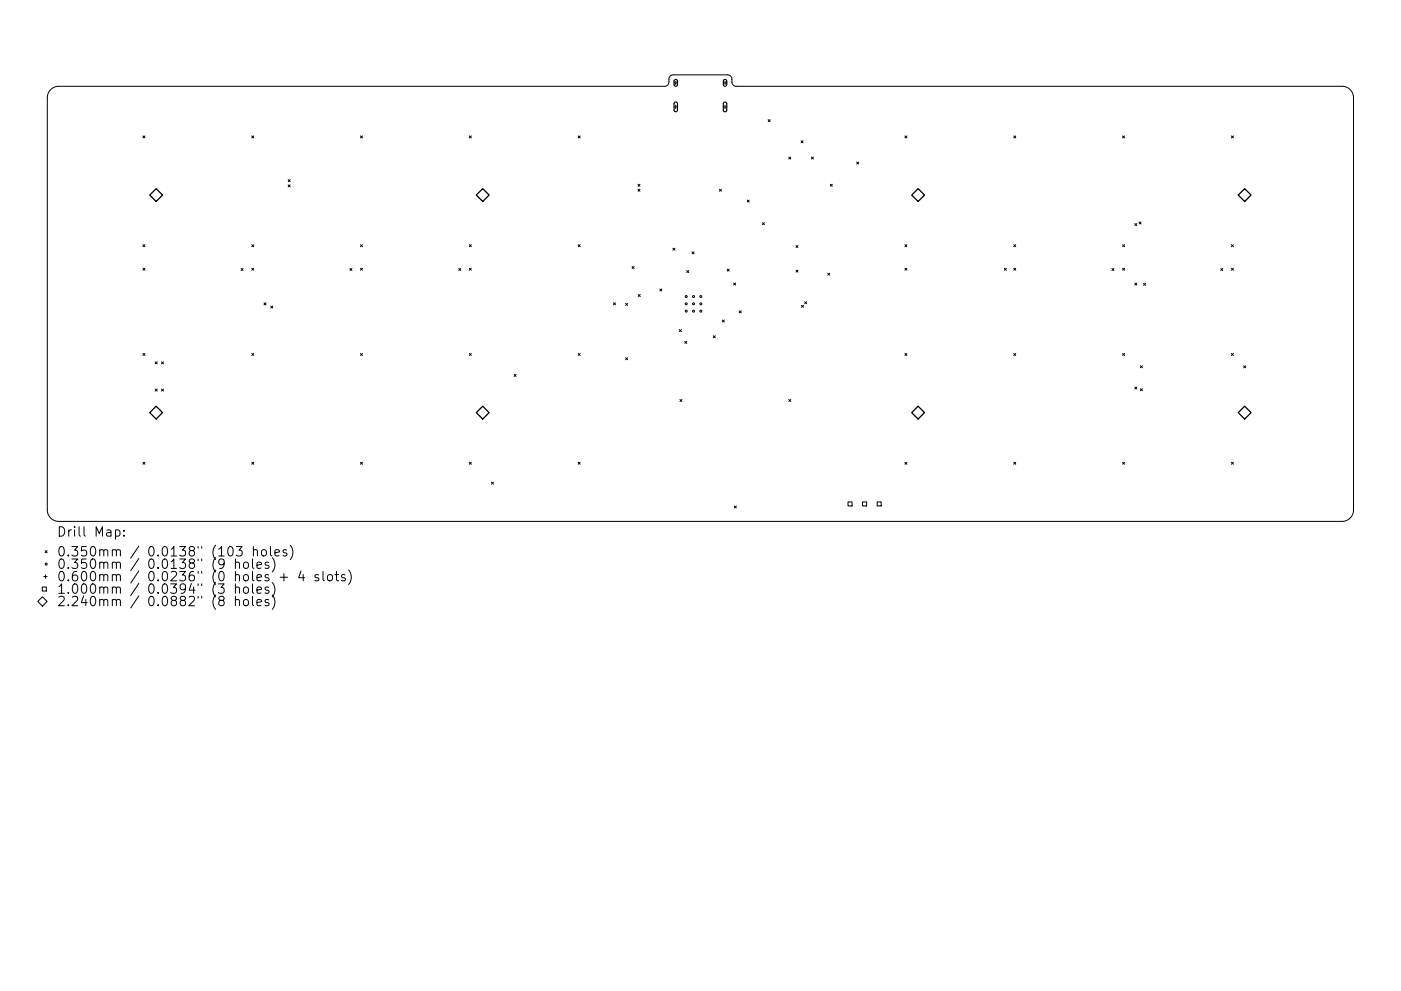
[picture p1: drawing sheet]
<svg xmlns="http://www.w3.org/2000/svg" width="297mm" height="210mm" viewBox="0 0 297 210" stroke-linecap="round" stroke-linejoin="round" font-family="sans-serif">
<defs><g id="words">
<g font-size="2.8">
<text x="12" y="113.9">Drill Map:</text>
<text x="12" y="118.1">0.350mm / 0.0138&quot; (103 holes)</text>
<text x="12" y="120.7">0.350mm / 0.0138&quot; (9 holes)</text>
<text x="12" y="123.3">0.600mm / 0.0236&quot; (0 holes + 4 slots)</text>
<text x="12" y="126">1.000mm / 0.0394&quot; (3 holes)</text>
<text x="12" y="128.6">2.240mm / 0.0882&quot; (8 holes)</text>
</g>
</g></defs>
<g fill="none" stroke="#000" stroke-width=".21">
<path d="M10.7 19l.7-.5 1.1-.2h128.4a.91 .91 0 0 0 .9-.9v-.6a.91 .91 0 0 1 .9-.9h11.6a.91 .91 0 0 1 .9 .9v.6a.91 .91 0 0 0 .9 .9h128.4a2.43 2.43 0 0 1 2.5 2.4v87.5a2.43 2.43 0 0 1-2.5 2.4h-272a2.43 2.43 0 0 1-2.5-2.4v-87.5l.3-1zM142.9 17.6h.7M143.3 17.2v.7M153.4 17.6h.7M153.7 17.2v.7M30.3 28.8l.4 .5M30.7 28.8l-.4 .5M53.4 28.8l.4 .5M53.8 28.8l-.4 .5M61.1 39.2l.4 .4M61.1 38.1l.4 .4M61.5 39.2l-.4 .4"/>
<path d="M61.5 38.1l-.4 .4M76.4 28.8l.4 .5M76.8 28.8l-.4 .5M99.5 28.8l.4 .5M99.9 28.8l-.4 .5M122.6 28.8l.4 .5M123 28.8l-.4 .5M135.3 39.1l.4 .4M135.7 39.1l-.4 .4M142.9 22.7h.7M143.3 22.3v.7M153.4 22.7h.7"/>
<path d="M153.7 22.3v.7M162.9 25.4l.4 .4M163.3 25.4l-.4 .4M167.2 33.3l.5 .4M167.7 33.3l-.5 .4M169.8 29.9l.5 .4M170.3 29.9l-.5 .4M172 33.3l.5 .4M172.5 33.3l-.5 .4M176 39.1l.5 .4M176.5 39.1l-.5 .4M181.6 34.4l.5 .4"/>
<path d="M182.1 34.4l-.5 .4M191.9 28.8l.4 .5M192.3 28.8l-.4 .5M214.9 28.8l.5 .5M215.4 28.8l-.5 .5M238 28.8l.4 .5M238.4 28.8l-.4 .5M261.1 28.8l.4 .5M261.5 28.8l-.4 .5M30.3 51.9l.4 .4M30.3 56.9l.4 .4M30.7 51.9l-.4 .4"/>
<path d="M30.7 56.9l-.4 .4M51.1 57l.4 .4M51.5 57l-.4 .4M53.4 51.9l.4 .4M53.4 56.9l.4 .4M53.8 51.9l-.4 .4M53.8 56.9l-.4 .4M74.2 57l.4 .4M74.6 57l-.4 .4M76.4 51.9l.4 .4M76.4 56.9l.4 .4M76.8 51.9l-.4 .4"/>
<path d="M76.8 56.9l-.4 .4M97.3 57l.4 .4M97.7 57l-.4 .4M99.5 51.9l.4 .4M99.5 56.9l.4 .4M99.9 51.9l-.4 .4M99.9 56.9l-.4 .4M122.6 51.9l.4 .4M123 51.9l-.4 .4M134 56.5l.4 .5M134.4 56.5l-.4 .5M135.3 40.2l.4 .4"/>
<path d="M135.7 40.2l-.4 .4M142.7 52.7l.4 .4M143.1 52.7l-.4 .4M145.6 57.4l.4 .4M146 57.4l-.4 .4M146.7 53.4l.5 .5M147.2 53.4l-.5 .5M152.5 40.2l.5 .4M153 40.2l-.5 .4M154.2 57.1l.4 .4M154.6 57.1l-.4 .4M158.4 42.4l.5 .5"/>
<path d="M158.9 42.4l-.5 .5M161.6 47.2l.5 .5M162.1 47.2l-.5 .5M168.8 52.1l.4 .4M168.8 57.3l.4 .4M169.2 52.1l-.4 .4M169.2 57.3l-.4 .4M175.5 58l.4 .4M175.9 58l-.4 .4M191.9 51.9l.4 .4M191.9 56.9l.4 .4M192.3 51.9l-.4 .4"/>
<path d="M192.3 56.9l-.4 .4M212.9 56.9l.5 .4M213.4 56.9l-.5 .4M214.9 51.9l.5 .4M214.9 56.9l.5 .4M215.4 51.9l-.5 .4M215.4 56.9l-.5 .4M235.7 57l.5 .4M236.2 57l-.5 .4M238 51.9l.4 .4M238 56.9l.4 .4M238.4 51.9l-.4 .4"/>
<path d="M238.4 56.9l-.4 .4M240.6 47.4l.4 .5M241 47.4l-.4 .5M241.5 47.1l.4 .4M241.9 47.1l-.4 .4M258.8 57l.4 .4M259.2 57l-.4 .4M261.1 51.9l.4 .4M261.1 56.9l.4 .4M261.5 51.9l-.4 .4M261.5 56.9l-.4 .4M30.3 75l.4 .4"/>
<path d="M30.7 75l-.4 .4M32.9 76.8l.4 .4M33.3 76.8l-.4 .4M34.2 76.8l.5 .4M34.7 76.8l-.5 .4M53.4 75l.4 .4M53.8 75l-.4 .4M56 64.3l.4 .4M56.4 64.3l-.4 .4M57.4 64.9l.4 .5M57.8 64.9l-.4 .5M76.4 75l.4 .4"/>
<path d="M76.8 75l-.4 .4M99.5 75l.4 .4M99.9 75l-.4 .4M109 79.4l.4 .5M109.4 79.4l-.4 .5M122.6 75l.4 .4M123 75l-.4 .4M130.1 64.3l.4 .4M130.5 64.3l-.4 .4M132.6 64.4l.5 .4M132.6 75.9l.5 .4M133.1 64.4l-.5 .4"/>
<path d="M133.1 75.9l-.5 .4M135.3 62.5l.4 .4M135.7 62.5l-.4 .4M139.9 61.3l.4 .4M140.3 61.3l-.4 .4M144 69.9l.5 .5M144.5 69.9l-.5 .5M145.2 72.4l.4 .5M145.6 72.4l-.4 .5M151.2 71.2l.5 .5M151.7 71.2l-.5 .5M153.1 67.9l.5 .4"/>
<path d="M153.6 67.9l-.5 .4M155.5 60.1l.5 .4M156 60.1l-.5 .4M156.7 66l.5 .4M157.2 66l-.5 .4M169.9 64.8l.5 .4M170.4 64.8l-.5 .4M170.6 64l.4 .4M171 64l-.4 .4M191.9 75l.4 .4M192.3 75l-.4 .4M214.9 75l.5 .4"/>
<path d="M215.4 75l-.5 .4M238 75l.4 .4M238.4 75l-.4 .4M240.6 60.1l.4 .4M241 60.1l-.4 .4M241.8 77.6l.4 .4M242.2 77.6l-.4 .4M242.5 60.1l.4 .4M242.9 60.1l-.4 .4M261.1 75l.4 .4M261.5 75l-.4 .4M263.7 77.6l.4 .4"/>
<path d="M264.1 77.6l-.4 .4M30.3 98.1l.4 .4M30.7 98.1l-.4 .4M32.9 82.6l.4 .4M33.3 82.6l-.4 .4M34.2 82.6l.5 .4M34.7 82.6l-.5 .4M53.4 98.1l.4 .4M53.8 98.1l-.4 .4M76.4 98.1l.4 .4M76.8 98.1l-.4 .4M99.5 98.1l.4 .4"/>
<path d="M99.9 98.1l-.4 .4M122.6 98.1l.4 .4M123 98.1l-.4 .4M144.2 84.8l.4 .4M144.6 84.8l-.4 .4M167.2 84.8l.5 .4M167.7 84.8l-.5 .4M191.9 98.1l.4 .4M192.3 98.1l-.4 .4M214.9 98.1l.5 .4M215.4 98.1l-.5 .4M238 98.1l.4 .4"/>
<path d="M238.4 98.1l-.4 .4M240.6 82.1l.4 .4M241 82.1l-.4 .4M241.8 82.5l.4 .4M242.2 82.5l-.4 .4M261.1 98.1l.4 .4M261.5 98.1l-.4 .4M9.6 116.8l.4 .5M10 116.8l-.4 .5M24.5 112.5l.6-.1 .3 .4v.6l-.2 .3h-.7M26.3 113.6v.2M26.3 112.5v.2"/>
<path d="M49.9 119.5a.5 .5 0 0 1 .9 0v1.1M49.9 118.6v2M50.1 116h1.2l-.6 .7a.54 .54 0 0 1 .6 .4v.5l-.2 .3-.7 .1-.3-.2M51.7 119.5a.54 .54 0 0 1 .6-.2 .54 .54 0 0 1 .4 .3l-.1 .8a.54 .54 0 0 1-.6 .2 .54 .54 0 0 1-.4-.4zM53.5 118.6v1.7l.3 .3M53.7 116.8a.5 .5 0 0 1 .9 .1v1.1M53.7 116v2M54.5 119.9l.9-.2-.1-.3-.5-.1-.3 .2 .1 1h.7M55.5 116.8a.54 .54 0 0 1 .6-.2 .54 .54 0 0 1 .4 .4v.6a.54 .54 0 0 1-.5 .4 .54 .54 0 0 1-.6-.4zM57 119.4l-.5-.1-.3 .2 .1 .3 .7 .2v.5h-.8M57.3 116v1.7l.3 .3M57.7 118.3a2.29 2.29 0 0 1 0 3.1"/>
<path d="M58.3 117.3l.9-.2-.1-.4-.5-.1-.3 .3 .1 1h.7M60.8 116.7l-.5-.1-.3 .3 .1 .3 .7 .2v.5h-.8M61.5 115.7a2.29 2.29 0 0 1 0 3M104.2 102.3l.4 .4M104.6 102.3l-.4 .4M155.7 107.4l.4 .4M156.1 107.4l-.4 .4M179.8 106.5h.9v.8h-.9zM182.9 106.5h.8v.8h-.8zM186 106.5h.8v.8h-.8zM8 127.6l1-1 1 1-1 1zM9 124.5h.8v.9h-.8z"/>
<path d="M9.3 122.3h.7M9.6 122v.7M49.9 124.7a.5 .5 0 0 1 .9 .1v1.1M49.9 127.4a.5 .5 0 0 1 .9 .1v1M49.9 123.9v2M49.9 126.5v2M51.7 124.7a.54 .54 0 0 1 .6-.2 .54 .54 0 0 1 .4 .4v.6a.54 .54 0 0 1-.6 .4 .54 .54 0 0 1-.5-.4zM51.7 127.4a.54 .54 0 0 1 .6-.2 .54 .54 0 0 1 .4 .4v.5a.54 .54 0 0 1-.6 .4 .54 .54 0 0 1-.5-.4zM53.5 123.9v1.7l.3 .3M53.5 126.5v1.7l.3 .3M54.5 125.2l.9-.2-.1-.4-.5-.1-.3 .3 .1 1h.7M54.5 127.9l.9-.2-.1-.4-.5-.1-.3 .3 .1 .9h.7"/>
<path d="M57 124.6l-.5-.1-.3 .3 .1 .3 .7 .2v.5h-.8M57 127.3l-.5-.1-.3 .3 .1 .3 .7 .1v.5h-.8M57.7 123.6a2.29 2.29 0 0 1 0 3M57.7 126.2a2.29 2.29 0 0 1 0 3.1M59.4 122.5h1.6M60.2 121.7v1.5M63.8 121.1l-.5 1.5h1.3M64.3 121.9v1.3M67.5 122l-.4-.1-.3 .3 .1 .3 .6 .2v.4h-.7M68.5 121.2v1.8l.3 .2M69.5 122.1a.54 .54 0 0 1 .6-.2 .54 .54 0 0 1 .4 .4v.6a.54 .54 0 0 1-.5 .4 .54 .54 0 0 1-.6-.4zM71.1 121.9h.7"/>
<path d="M71.3 121.2v1.8l.1 .1 .4 .1M73.1 122l-.4-.1-.3 .3 .1 .3 .6 .2v.4h-.7M73.9 121a2.29 2.29 0 0 1 0 3"/>
<circle cx="145.5" cy="62.9" r=".21"/>
<circle cx="145.5" cy="64.5" r=".21"/>
<circle cx="145.5" cy="66" r=".21"/>
<circle cx="147" cy="64.5" r=".21"/>
<circle cx="147" cy="62.9" r=".21"/>
<circle cx="147" cy="66" r=".21"/>
<circle cx="148.6" cy="62.9" r=".21"/>
<circle cx="148.6" cy="64.5" r=".21"/>
<circle cx="148.6" cy="66" r=".21"/>
<circle cx="9.8" cy="119.7" r=".21"/>
</g>
<path d="M143 17l.4-.1 .2 .2v.9l-.2 .3h-.3l-.2-.3zM153.5 17l.3-.1 .3 .2v.9l-.3 .3h-.3l-.1-.3zM143 21.8l.4-.1 .2 .2v1.5l-.3 .3-.2-.1-.2-.2zM153.5 21.8l.3-.1 .3 .2v1.5l-.3 .3-.3-.1-.1-.2z" fill="none" stroke="#000" stroke-width=".24"/>
<path d="M33.1 40l1.4 1.4-1.4 1.3-1.4-1.3zM101 41.4l1.3-1.4 1.4 1.4-1.4 1.3zM193.3 41.4l1.4-1.4 1.3 1.4-1.3 1.3zM262.5 41.4l1.4-1.4 1.4 1.4-1.4 1.3zM31.7 87.5l1.4-1.3 1.4 1.3-1.4 1.4zM101 87.5l1.3-1.3 1.4 1.3-1.4 1.4zM193.3 87.5l1.4-1.3 1.3 1.3-1.3 1.4zM262.5 87.5l1.4-1.3 1.4 1.3-1.4 1.4z" fill="none" stroke="#000" stroke-width=".27"/>
<use href="#words"/>
</svg>
